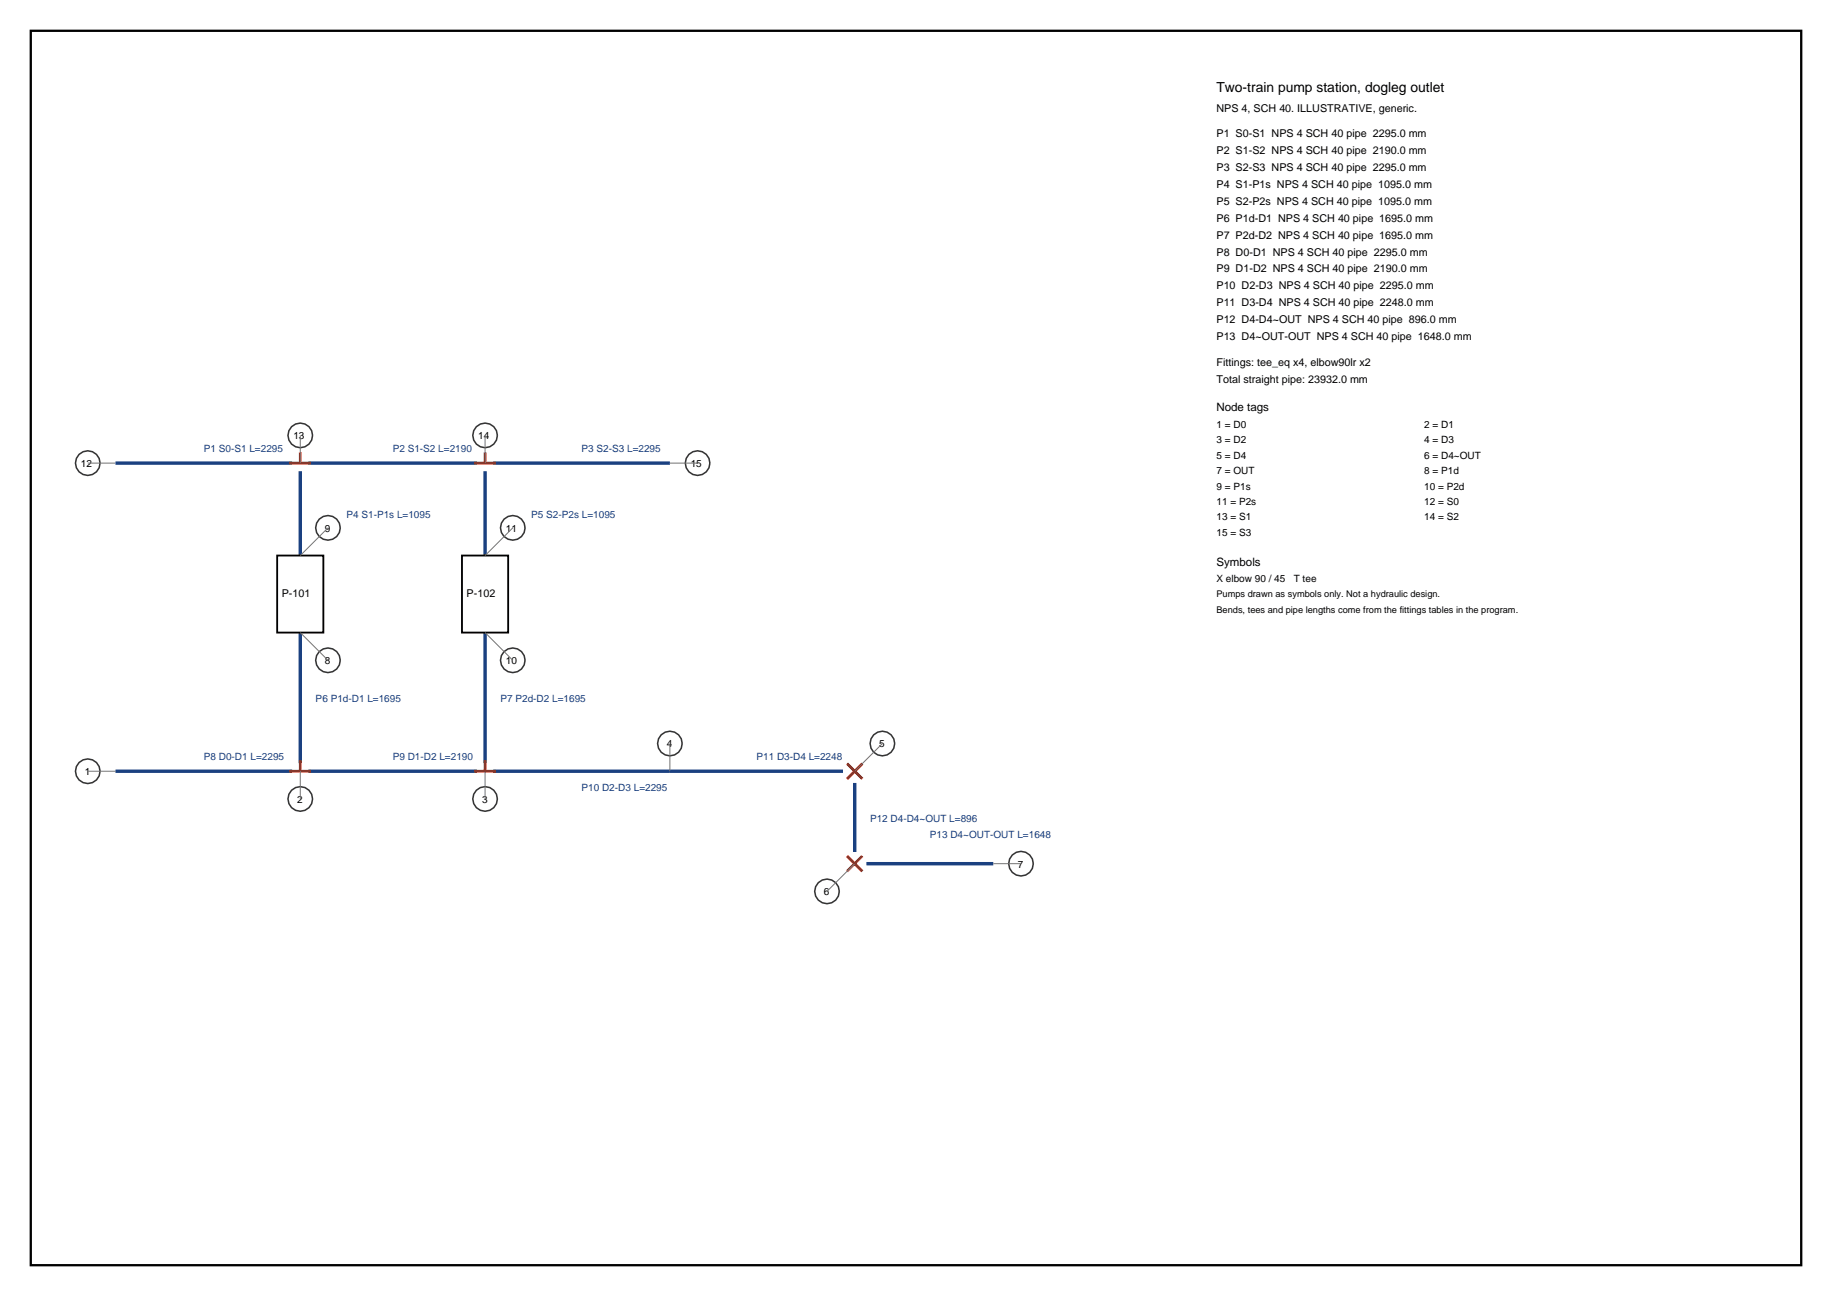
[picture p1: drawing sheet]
<svg xmlns="http://www.w3.org/2000/svg" width="420mm" height="297mm" viewBox="0 0 420 297" stroke-linecap="round" stroke-linejoin="round" font-family="sans-serif">
<defs><g id="words">
<text font-size="3.2" x="278.9" y="21.2">Two-train pump station, dogleg outlet</text>
<g font-size="2.6">
<text x="278.9" y="94.2">Node tags</text>
<text x="278.9" y="129.8">Symbols</text>
</g>
<g font-size="2.5">
<text x="278.9" y="25.8">NPS 4, SCH 40. ILLUSTRATIVE, generic.</text>
<text x="278.9" y="31.4">P1 S0-S1 NPS 4 SCH 40 pipe 2295.0 mm</text>
<text x="278.9" y="35.3">P2 S1-S2 NPS 4 SCH 40 pipe 2190.0 mm</text>
<text x="278.9" y="39.2">P3 S2-S3 NPS 4 SCH 40 pipe 2295.0 mm</text>
<text x="278.9" y="43">P4 S1-P1s NPS 4 SCH 40 pipe 1095.0 mm</text>
<text x="278.9" y="46.9">P5 S2-P2s NPS 4 SCH 40 pipe 1095.0 mm</text>
<text x="278.9" y="50.8">P6 P1d-D1 NPS 4 SCH 40 pipe 1695.0 mm</text>
<text x="278.9" y="54.7">P7 P2d-D2 NPS 4 SCH 40 pipe 1695.0 mm</text>
<text x="278.9" y="58.6">P8 D0-D1 NPS 4 SCH 40 pipe 2295.0 mm</text>
<text x="278.9" y="62.4">P9 D1-D2 NPS 4 SCH 40 pipe 2190.0 mm</text>
<text x="278.9" y="66.3">P10 D2-D3 NPS 4 SCH 40 pipe 2295.0 mm</text>
<text x="278.9" y="70.2">P11 D3-D4 NPS 4 SCH 40 pipe 2248.0 mm</text>
<text x="278.9" y="74.1">P12 D4-D4~OUT NPS 4 SCH 40 pipe 896.0 mm</text>
<text x="278.9" y="78">P13 D4~OUT-OUT NPS 4 SCH 40 pipe 1648.0 mm</text>
<text x="278.9" y="84">Fittings: tee_eq x4, elbow90lr x2</text>
<text x="278.9" y="87.8">Total straight pipe: 23932.0 mm</text>
<text x="64.6" y="136.8">P-101</text>
<text x="107" y="136.8">P-102</text>
</g>
<g font-size="2.3">
<text x="67.3" y="100.7">13</text>
<text x="109.6" y="100.7">14</text>
<text x="278.9" y="98.1">1 = D0</text>
<text x="278.9" y="101.6">3 = D2</text>
<text x="326.5" y="98.1">2 = D1</text>
<text x="326.5" y="101.6">4 = D3</text>
<text x="18.5" y="107">12</text>
<text x="158.3" y="107">15</text>
<text x="278.9" y="105.1">5 = D4</text>
<text x="326.5" y="105.1">6 = D4~OUT</text>
<text x="278.9" y="108.7">7 = OUT</text>
<text x="278.9" y="112.2">9 = P1s</text>
<text x="326.5" y="108.7">8 = P1d</text>
<text x="326.5" y="112.2">10 = P2d</text>
<text x="278.9" y="115.7">11 = P2s</text>
<text x="278.9" y="119.2">13 = S1</text>
<text x="326.5" y="115.7">12 = S0</text>
<text x="326.5" y="119.2">14 = S2</text>
<text x="74.5" y="121.8">9</text>
<text x="116" y="121.8">11</text>
<text x="278.9" y="122.8">15 = S3</text>
<text x="278.9" y="133.3">X elbow 90 / 45</text>
<text x="296.6" y="133.3">T tee</text>
<text x="74.5" y="152.2">8</text>
<text x="116" y="152.2">10</text>
<text x="152.9" y="171.3">4</text>
<text x="201.6" y="171.3">5</text>
<text x="19.4" y="177.6">1</text>
<text x="68.1" y="184">2</text>
<text x="110.5" y="184">3</text>
<text x="233.4" y="198.8">7</text>
<text x="188.9" y="205.2">6</text>
</g>
<g font-size="2.3" fill="#1a4080">
<text x="46.7" y="103.7">P1 S0-S1 L=2295</text>
<text x="90" y="103.7">P2 S1-S2 L=2190</text>
<text x="133.3" y="103.7">P3 S2-S3 L=2295</text>
<text x="79.4" y="118.7">P4 S1-P1s L=1095</text>
<text x="121.8" y="118.7">P5 S2-P2s L=1095</text>
<text x="72.4" y="161">P6 P1d-D1 L=1695</text>
<text x="114.7" y="161">P7 P2d-D2 L=1695</text>
<text x="46.7" y="174.3">P8 D0-D1 L=2295</text>
<text x="90" y="174.3">P9 D1-D2 L=2190</text>
<text x="173.4" y="174.3">P11 D3-D4 L=2248</text>
<text x="133.3" y="181.3">P10 D2-D3 L=2295</text>
<text x="199.5" y="188.4">P12 D4-D4~OUT L=896</text>
<text x="213.2" y="191.9">P13 D4~OUT-OUT L=1648</text>
</g>
<g font-size="2.1">
<text x="278.9" y="136.9">Pumps drawn as symbols only. Not a hydraulic design.</text>
<text x="278.9" y="140.4">Bends, tees and pipe lengths come from the fittings tables in the program.</text>
</g>
</g></defs>
<path d="M7.1 7.1h405.8v282.8h-405.8z" fill="none" stroke="#000" stroke-width=".53"/>
<path d="M26.5 106.1h40.5M68.8 108v19.3M70.7 106.1h38.7M111.2 108v19.3M113.1 106.1h40.5M68.8 145v29.9M111.2 145v29.9M26.5 176.7h40.5M70.7 176.7h38.7M113.1 176.7h80.2M195.9 179.4v15.8M198.6 197.9h29.1" fill="none" stroke="#1a4080" stroke-width=".78" stroke-linecap="butt"/>
<path d="M63.5 127.3h10.6v17.7h-10.6zM105.9 127.3h10.6v17.7h-10.6z" fill="none" stroke="#000" stroke-width=".42"/>
<path d="M66.4 106.1h4.9M68.8 103.7v2.4M108.7 106.1h5M111.2 103.7v2.4M66.4 176.7h4.9M68.8 174.3v2.4M108.7 176.7h5M111.2 174.3v2.4M194.2 175l3.5 3.5M197.7 175l-3.5 3.5M194.2 196.2l3.5 3.5M197.7 196.2l-3.5 3.5" fill="none" stroke="#cc331a" stroke-width=".63" stroke-linecap="butt"/>
<g fill="none" stroke="#333" stroke-width=".35">
<circle cx="68.8" cy="99.8" r="2.82"/>
<circle cx="111.2" cy="99.8" r="2.82"/>
<circle cx="20.1" cy="106.1" r="2.82"/>
<circle cx="159.9" cy="106.1" r="2.82"/>
<circle cx="75.2" cy="121" r="2.82"/>
<circle cx="117.6" cy="121" r="2.82"/>
<circle cx="75.2" cy="151.3" r="2.82"/>
<circle cx="117.6" cy="151.3" r="2.82"/>
<circle cx="20.1" cy="176.7" r="2.82"/>
<circle cx="153.6" cy="170.4" r="2.82"/>
<circle cx="202.3" cy="170.4" r="2.82"/>
<circle cx="68.8" cy="183.1" r="2.82"/>
<circle cx="111.2" cy="183.1" r="2.82"/>
<circle cx="234.1" cy="197.9" r="2.82"/>
<circle cx="189.6" cy="204.3" r="2.82"/>
</g>
<g fill="none" stroke="#737373" stroke-width=".23">
<path d="M68.8 99.8v6.3M111.2 99.8v6.3M20.1 106.1h6.4M153.6 106.1h6.3M75.2 121l-6.4 6.3M117.6 121l-6.4 6.3M68.8 145l6.4 6.3M111.2 145l6.4 6.3M20.1 176.7h6.4M68.8 176.7v6.4M111.2 176.7v6.4M153.6 170.4v6.3"/>
<path d="M202.3 170.4l-6.4 6.3M195.9 197.9l-6.3 6.4M227.7 197.9h6.4"/>
</g>
<use href="#words"/>
</svg>
